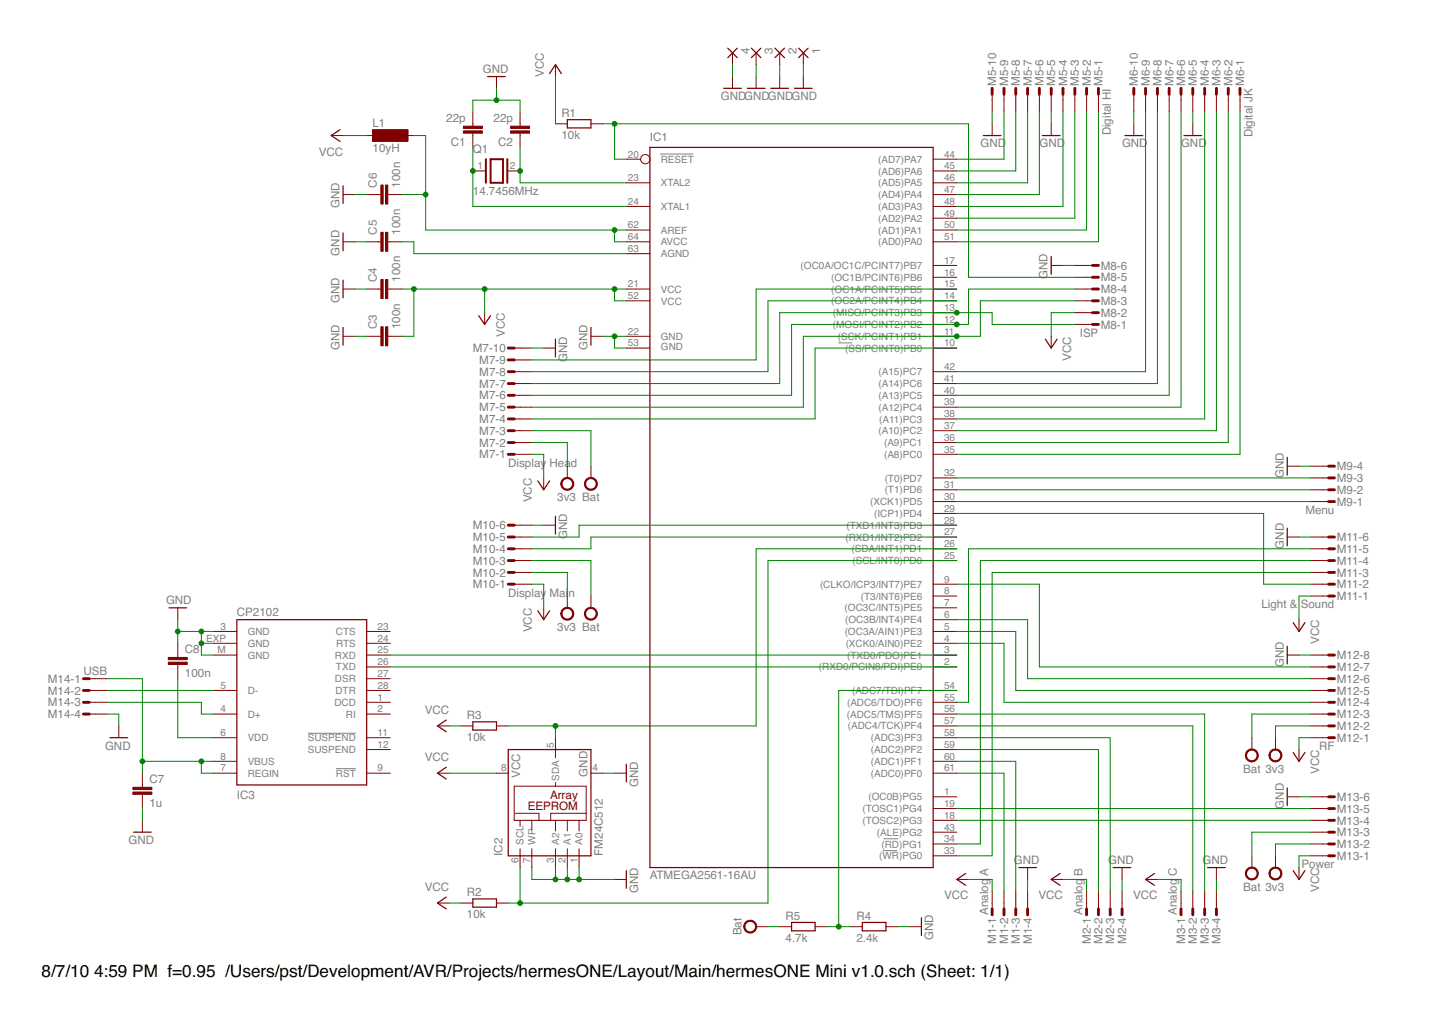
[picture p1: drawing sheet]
<svg xmlns="http://www.w3.org/2000/svg" width="297mm" height="210mm" viewBox="0 0 297 210" stroke-linecap="round" stroke-linejoin="round" font-family="sans-serif">
<defs><g id="words">
<g font-size="3.5">
<text x="8.5" y="200.4">8/7/10</text>
<text x="19.3" y="200.4">4:59 PM f=0.95 /Users/pst/Development/AVR/Projects/hermesONE/Layout/Main/hermesONE Mini v1.0.sch (Sheet: 1/1)</text>
</g>
<g font-size="2.4" fill="#808080">
<text x="153.8" y="11.1" transform="rotate(-90 153.8 11.1)">4</text>
<text x="158.7" y="11.1" transform="rotate(-90 158.7 11.1)">3</text>
<text x="163.5" y="11.1" transform="rotate(-90 163.5 11.1)">2</text>
<text x="168.4" y="11.1" transform="rotate(-90 168.4 11.1)">1</text>
<text x="99.1" y="15">GND</text>
<text x="111.6" y="15.7" transform="rotate(-90 111.6 15.7)">VCC</text>
<text x="204.5" y="17.6" transform="rotate(-90 204.5 17.6)">M5-10</text>
<text x="206.9" y="17.6" transform="rotate(-90 206.9 17.6)">M5-9</text>
<text x="209.4" y="17.6" transform="rotate(-90 209.4 17.6)">M5-8</text>
<text x="211.8" y="17.6" transform="rotate(-90 211.8 17.6)">M5-7</text>
<text x="214.2" y="17.6" transform="rotate(-90 214.2 17.6)">M5-6</text>
<text x="216.6" y="17.6" transform="rotate(-90 216.6 17.6)">M5-5</text>
<text x="219.1" y="17.6" transform="rotate(-90 219.1 17.6)">M5-4</text>
<text x="221.5" y="17.6" transform="rotate(-90 221.5 17.6)">M5-3</text>
<text x="223.9" y="17.6" transform="rotate(-90 223.9 17.6)">M5-2</text>
<text x="226.3" y="17.6" transform="rotate(-90 226.3 17.6)">M5-1</text>
<text x="233.6" y="17.6" transform="rotate(-90 233.6 17.6)">M6-10</text>
<text x="236" y="17.6" transform="rotate(-90 236 17.6)">M6-9</text>
<text x="238.4" y="17.6" transform="rotate(-90 238.4 17.6)">M6-8</text>
<text x="240.9" y="17.6" transform="rotate(-90 240.9 17.6)">M6-7</text>
<text x="243.3" y="17.6" transform="rotate(-90 243.3 17.6)">M6-6</text>
<text x="245.7" y="17.6" transform="rotate(-90 245.7 17.6)">M6-5</text>
<text x="248.1" y="17.6" transform="rotate(-90 248.1 17.6)">M6-4</text>
<text x="250.6" y="17.6" transform="rotate(-90 250.6 17.6)">M6-3</text>
<text x="253" y="17.6" transform="rotate(-90 253 17.6)">M6-2</text>
<text x="255.4" y="17.6" transform="rotate(-90 255.4 17.6)">M6-1</text>
<text x="115.2" y="24">R1</text>
<text x="147.9" y="20.5">GNDGNDGNDGND</text>
<text x="76.5" y="26.1">L1</text>
<text x="91.6" y="25">22p</text>
<text x="92.6" y="29.9">C1</text>
<text x="101.3" y="25">22p</text>
<text x="102.3" y="29.9">C2</text>
<text x="115.2" y="28.5">10k</text>
<text x="133.4" y="29">IC1</text>
<text x="228" y="27.8" transform="rotate(-90 228 27.8)">Digital HI</text>
<text x="257.1" y="28.2" transform="rotate(-90 257.1 28.2)">Digital JK</text>
<text x="65.4" y="31.9">VCC</text>
<text x="76.5" y="31.2">10yH</text>
<text x="97.1" y="31.4">Q1</text>
<text x="201.3" y="30.2">GND</text>
<text x="213.4" y="30.2">GND</text>
<text x="230.3" y="30.2">GND</text>
<text x="242.4" y="30.2">GND</text>
<text x="77.3" y="38.5" transform="rotate(-90 77.3 38.5)">C6</text>
<text x="82.2" y="38.5" transform="rotate(-90 82.2 38.5)">100n</text>
<text x="97.1" y="39.9">14.7456MHz</text>
<text x="69.7" y="42.8" transform="rotate(-90 69.7 42.8)">GND</text>
<text x="69.7" y="52.4" transform="rotate(-90 69.7 52.4)">GND</text>
<text x="77.3" y="48.2" transform="rotate(-90 77.3 48.2)">C5</text>
<text x="82.2" y="48.2" transform="rotate(-90 82.2 48.2)">100n</text>
<text x="77.3" y="57.9" transform="rotate(-90 77.3 57.9)">C4</text>
<text x="82.2" y="57.9" transform="rotate(-90 82.2 57.9)">100n</text>
<text x="215.1" y="57.3" transform="rotate(-90 215.1 57.3)">GND</text>
<text x="226" y="57.7">M8-5</text>
<text x="226" y="55.3">M8-6</text>
<text x="69.7" y="62.1" transform="rotate(-90 69.7 62.1)">GND</text>
<text x="226" y="65">M8-2</text>
<text x="226" y="62.6">M8-3</text>
<text x="226" y="60.2">M8-4</text>
<text x="69.7" y="71.8" transform="rotate(-90 69.7 71.8)">GND</text>
<text x="77.3" y="67.5" transform="rotate(-90 77.3 67.5)">C3</text>
<text x="82.2" y="67.5" transform="rotate(-90 82.2 67.5)">100n</text>
<text x="103.6" y="69.1" transform="rotate(-90 103.6 69.1)">VCC</text>
<text x="120.6" y="71.8" transform="rotate(-90 120.6 71.8)">GND</text>
<text x="221.7" y="69.1">ISP</text>
<text x="226" y="67.4">M8-1</text>
<text x="97.1" y="72.3">M7-10</text>
<text x="98.4" y="77.1">M7-8</text>
<text x="98.4" y="74.7">M7-9</text>
<text x="116.5" y="74.2" transform="rotate(-90 116.5 74.2)">GND</text>
<text x="219.9" y="74" transform="rotate(-90 219.9 74)">VCC</text>
<text x="98.4" y="82">M7-6</text>
<text x="98.4" y="79.5">M7-7</text>
<text x="98.4" y="89.2">M7-3</text>
<text x="98.4" y="86.8">M7-4</text>
<text x="98.4" y="84.4">M7-5</text>
<text x="98.4" y="94.1">M7-1</text>
<text x="98.4" y="91.7">M7-2</text>
<text x="104.3" y="95.8">Display</text>
<text x="112.8" y="95.8">Hea</text>
<text x="117.2" y="95.8">d</text>
<text x="263.5" y="98.1" transform="rotate(-90 263.5 98.1)">GND</text>
<text x="274.4" y="101.3">M9-2</text>
<text x="274.4" y="98.9">M9-3</text>
<text x="274.4" y="96.5">M9-4</text>
<text x="109.2" y="103.1" transform="rotate(-90 109.2 103.1)">VCC</text>
<text x="114.4" y="102.8">3v3 Bat</text>
<text x="268" y="105.5">Menu</text>
<text x="274.4" y="103.8">M9-1</text>
<text x="97.1" y="113.5">M10-4</text>
<text x="97.1" y="111">M10-5</text>
<text x="97.1" y="108.6">M10-6</text>
<text x="116.5" y="110.6" transform="rotate(-90 116.5 110.6)">GND</text>
<text x="263.5" y="112.6" transform="rotate(-90 263.5 112.6)">GND</text>
<text x="274.4" y="113.5">M11-5</text>
<text x="274.4" y="111">M11-6</text>
<text x="97.1" y="118.3">M10-2</text>
<text x="97.1" y="115.9">M10-3</text>
<text x="274.4" y="118.3">M11-3</text>
<text x="274.4" y="115.9">M11-4</text>
<text x="34.1" y="124">GND</text>
<text x="97.1" y="120.7">M10-1</text>
<text x="104.3" y="122.4">Display</text>
<text x="112.8" y="122.4">Mai</text>
<text x="116.7" y="122.4">n</text>
<text x="258.9" y="124.8">Light &amp;</text>
<text x="267" y="124.8">Sound</text>
<text x="274.4" y="123.1">M11-1</text>
<text x="274.4" y="120.7">M11-2</text>
<text x="48.6" y="126.4">CP2102</text>
<text x="109.2" y="129.7" transform="rotate(-90 109.2 129.7)">VCC</text>
<text x="114.4" y="129.4">3v3 Bat</text>
<text x="38" y="134">C8</text>
<text x="263.5" y="136.8" transform="rotate(-90 263.5 136.8)">GND</text>
<text x="270.8" y="132.1" transform="rotate(-90 270.8 132.1)">VCC</text>
<text x="274.4" y="137.7">M12-7</text>
<text x="274.4" y="135.3">M12-8</text>
<text x="9.8" y="140.1">M14-1</text>
<text x="9.8" y="142.5">M14-2</text>
<text x="17.1" y="138.4">USB</text>
<text x="38" y="138.9">100n</text>
<text x="274.4" y="142.5">M12-5</text>
<text x="274.4" y="140.1">M12-6</text>
<text x="9.8" y="144.9">M14-3</text>
<text x="9.8" y="147.4">M14-4</text>
<text x="87.2" y="146.5">VCC</text>
<text x="95.9" y="147.5">R3</text>
<text x="274.4" y="149.8">M12-2</text>
<text x="274.4" y="147.4">M12-3</text>
<text x="274.4" y="144.9">M12-4</text>
<text x="21.6" y="153.8">GND</text>
<text x="95.9" y="152.1">10k</text>
<text x="270.8" y="153.9">RF</text>
<text x="274.4" y="152.2">M12-1</text>
<text x="30.7" y="160.7">C7</text>
<text x="87.2" y="156.2">VCC</text>
<text x="106.8" y="159.6" transform="rotate(-90 106.8 159.6)">VCC</text>
<text x="120.6" y="159.4" transform="rotate(-90 120.6 159.4)">GND</text>
<text x="131" y="161.5" transform="rotate(-90 131 161.5)">GND</text>
<text x="255.2" y="158.5">Bat 3v3</text>
<text x="270.8" y="158.8" transform="rotate(-90 270.8 158.8)">VCC</text>
<text x="30.7" y="165.5">1u</text>
<text x="48.6" y="164">IC3</text>
<text x="263.5" y="165.9" transform="rotate(-90 263.5 165.9)">GND</text>
<text x="274.4" y="166.8">M13-5</text>
<text x="274.4" y="164.3">M13-6</text>
<text x="26.4" y="173.2">GND</text>
<text x="274.4" y="171.6">M13-3</text>
<text x="274.4" y="169.2">M13-4</text>
<text x="103.1" y="175.6" transform="rotate(-90 103.1 175.6)">IC2</text>
<text x="123.7" y="175.6" transform="rotate(-90 123.7 175.6)">FM24C512</text>
<text x="202.8" y="179.8" transform="rotate(-90 202.8 179.8)">A</text>
<text x="208.1" y="177.3">GND</text>
<text x="222.2" y="179.6" transform="rotate(-90 222.2 179.6)">B</text>
<text x="227.5" y="177.3">GND</text>
<text x="241.6" y="179.6" transform="rotate(-90 241.6 179.6)">C</text>
<text x="246.9" y="177.3">GND</text>
<text x="267.2" y="178.1">Power</text>
<text x="274.4" y="176.4">M13-1</text>
<text x="274.4" y="174">M13-2</text>
<text x="87.2" y="182.9">VCC</text>
<text x="95.9" y="183.9">R2</text>
<text x="131" y="183.3" transform="rotate(-90 131 183.3)">GND</text>
<text x="133.4" y="180.4">ATMEGA2561-16AU</text>
<text x="193.8" y="184.6">VCC</text>
<text x="213.2" y="184.6">VCC</text>
<text x="232.6" y="184.6">VCC</text>
<text x="255.2" y="182.7">Bat 3v3</text>
<text x="270.8" y="183" transform="rotate(-90 270.8 183)">VCC</text>
<text x="95.9" y="188.4">10k</text>
<text x="152.2" y="191.9" transform="rotate(-90 152.2 191.9)">Bat</text>
<text x="161.3" y="188.7">R5</text>
<text x="175.8" y="188.7">R4</text>
<text x="202.8" y="187.7" transform="rotate(-90 202.8 187.7)">Analog</text>
<text x="222.2" y="187.7" transform="rotate(-90 222.2 187.7)">Analog</text>
<text x="241.6" y="187.7" transform="rotate(-90 241.6 187.7)">Analog</text>
<text x="161.3" y="193.3">4.7k</text>
<text x="175.8" y="193.3">2.4k</text>
<text x="191.6" y="193" transform="rotate(-90 191.6 193)">GND</text>
<text x="204.5" y="193.7" transform="rotate(-90 204.5 193.7)">M1-1</text>
<text x="206.9" y="193.7" transform="rotate(-90 206.9 193.7)">M1-2</text>
<text x="209.4" y="193.7" transform="rotate(-90 209.4 193.7)">M1-3</text>
<text x="211.8" y="193.7" transform="rotate(-90 211.8 193.7)">M1-4</text>
<text x="223.9" y="193.7" transform="rotate(-90 223.9 193.7)">M2-1</text>
<text x="226.3" y="193.7" transform="rotate(-90 226.3 193.7)">M2-2</text>
<text x="228.7" y="193.7" transform="rotate(-90 228.7 193.7)">M2-3</text>
<text x="231.2" y="193.7" transform="rotate(-90 231.2 193.7)">M2-4</text>
<text x="243.3" y="193.7" transform="rotate(-90 243.3 193.7)">M3-1</text>
<text x="245.7" y="193.7" transform="rotate(-90 245.7 193.7)">M3-2</text>
<text x="248.1" y="193.7" transform="rotate(-90 248.1 193.7)">M3-3</text>
<text x="250.6" y="193.7" transform="rotate(-90 250.6 193.7)">M3-4</text>
</g>
<g font-size="2.4" fill="#800000">
<text x="108.3" y="166.1">EEPROM</text>
<text x="112.9" y="164">Array</text>
</g>
<g font-size="2.1" fill="#808080">
<text x="98" y="34.7">1</text>
<text x="104.7" y="34.7">2</text>
<text x="128.9" y="32.3">20</text>
<text x="135.6" y="33.4">RESET</text>
<text x="180.3" y="35.8">(AD6)PA6</text>
<text x="180.3" y="33.4">(AD7)PA7</text>
<text x="193.8" y="34.7">45</text>
<text x="193.8" y="32.3">44</text>
<text x="128.9" y="37.2">23</text>
<text x="135.6" y="38.2">XTAL2</text>
<text x="180.3" y="40.7">(AD4)PA4</text>
<text x="180.3" y="38.2">(AD5)PA5</text>
<text x="193.8" y="39.6">47</text>
<text x="193.8" y="37.2">46</text>
<text x="128.9" y="46.9">62</text>
<text x="128.9" y="42">24</text>
<text x="135.6" y="47.9">AREF</text>
<text x="135.6" y="43.1">XTAL1</text>
<text x="180.3" y="47.9">(AD1)PA1</text>
<text x="180.3" y="45.5">(AD2)PA2</text>
<text x="180.3" y="43.1">(AD3)PA3</text>
<text x="193.8" y="46.9">50</text>
<text x="193.8" y="44.4">49</text>
<text x="193.8" y="42">48</text>
<text x="128.9" y="51.7">63</text>
<text x="128.9" y="49.3">64</text>
<text x="135.6" y="52.8">AGND</text>
<text x="135.6" y="50.3">AVCC</text>
<text x="180.3" y="50.4">(AD0)PA0</text>
<text x="193.8" y="49.3">51</text>
<text x="128.9" y="59">21</text>
<text x="164.4" y="55.2">(OC0A/OC1C/PCINT7)PB7</text>
<text x="170.6" y="57.6">(OC1B/PCINT6)PB6</text>
<text x="193.8" y="54.1">17</text>
<text x="193.8" y="59">15</text>
<text x="193.8" y="56.5">16</text>
<text x="128.9" y="61.4">52</text>
<text x="135.6" y="60">VCC</text>
<text x="135.7" y="62.5">VCC</text>
<text x="170.6" y="60">(OC1A/PCINT5)PB5</text>
<text x="170.6" y="62.5">(OC2A/PCINT4)PB4</text>
<text x="171" y="64.9">(MISO/PCINT3)PB3</text>
<text x="193.8" y="63.8">13</text>
<text x="193.8" y="61.4">14</text>
<text x="128.9" y="68.7">22</text>
<text x="128.9" y="71.1">53</text>
<text x="135.6" y="69.7">GND</text>
<text x="135.7" y="71.9">GND</text>
<text x="171" y="67.3">(MOSI/PCINT2)PB2</text>
<text x="172" y="69.7">(SCK/PCINT1)PB1</text>
<text x="193.8" y="66.2">12</text>
<text x="193.8" y="68.7">11</text>
<text x="193.8" y="71.1">10</text>
<text x="173.5" y="72.2">(SS/PCINT0)PB0</text>
<text x="180.3" y="77">(A15)PC7</text>
<text x="193.8" y="75.9">42</text>
<text x="180.3" y="81.8">(A13)PC5</text>
<text x="180.3" y="79.4">(A14)PC6</text>
<text x="193.8" y="83.2">39</text>
<text x="193.8" y="80.8">40</text>
<text x="193.8" y="78.4">41</text>
<text x="180.3" y="89.1">(A10)PC2</text>
<text x="180.3" y="84.3">(A12)PC4</text>
<text x="180.5" y="86.7">(A11)PC3</text>
<text x="193.8" y="88">37</text>
<text x="193.8" y="85.6">38</text>
<text x="181.5" y="94">(A8)PC0</text>
<text x="181.5" y="91.5">(A9)PC1</text>
<text x="193.8" y="92.9">35</text>
<text x="193.8" y="90.5">36</text>
<text x="181.6" y="98.8">(T0)PD7</text>
<text x="181.6" y="101.2">(T1)PD6</text>
<text x="193.8" y="97.7">32</text>
<text x="193.8" y="100.2">31</text>
<text x="178.6" y="103.6">(XCK1)PD5</text>
<text x="179.4" y="106.1">(ICP1)PD4</text>
<text x="193.8" y="105">29</text>
<text x="193.8" y="107.4">28</text>
<text x="193.8" y="102.6">30</text>
<text x="173.6" y="110.9">(RXD1/INT2)PD2</text>
<text x="173.8" y="108.5">(TXD1/INT3)PD3</text>
<text x="174.8" y="113.3">(SDA/INT1)PD1</text>
<text x="193.8" y="109.8">27</text>
<text x="193.8" y="112.3">26</text>
<text x="175" y="115.8">(SCL/INT0)PD0</text>
<text x="193.8" y="119.5">9</text>
<text x="193.8" y="114.7">25</text>
<text x="168.3" y="120.6">(CLKO/ICP3/INT7)PE7</text>
<text x="173.4" y="125.5">(OC3C/INT5)PE5</text>
<text x="176.7" y="123">(T3/INT6)PE6</text>
<text x="193.8" y="124.4">7</text>
<text x="193.8" y="122">8</text>
<text x="42.3" y="131.6">EXP</text>
<text x="45.2" y="129.2">3</text>
<text x="50.8" y="130.3">GND</text>
<text x="69" y="130.3">CTS</text>
<text x="77.5" y="131.6">24</text>
<text x="77.5" y="129.2">23</text>
<text x="173.4" y="130.3">(OC3A/AIN1)PE3</text>
<text x="173.5" y="127.9">(OC3B/INT4)PE4</text>
<text x="193.8" y="129.2">5</text>
<text x="193.8" y="126.8">6</text>
<text x="193.8" y="131.6">4</text>
<text x="44.6" y="134.1">M</text>
<text x="50.8" y="132.7">GND</text>
<text x="50.8" y="135.1">GND</text>
<text x="68.8" y="135.1">RXD</text>
<text x="69" y="137.6">TXD</text>
<text x="69" y="132.7">RTS</text>
<text x="77.5" y="136.5">26</text>
<text x="77.5" y="134.1">25</text>
<text x="168.1" y="137.6">(RXD0/PCIN8/PDI)PE0</text>
<text x="173.6" y="132.7">(XCK0/AIN0)PE2</text>
<text x="173.9" y="135.1">(TXD0/PDO)PE1</text>
<text x="193.8" y="136.5">2</text>
<text x="193.8" y="134.1">3</text>
<text x="45.2" y="141.3">5</text>
<text x="50.8" y="142.4">D-</text>
<text x="68.8" y="140">DSR</text>
<text x="68.9" y="142.4">DTR</text>
<text x="77.5" y="143.8">1</text>
<text x="77.5" y="141.3">28</text>
<text x="77.5" y="138.9">27</text>
<text x="174.9" y="142.4">(ADC7/TDI)PF7</text>
<text x="193.8" y="143.8">55</text>
<text x="193.8" y="141.3">54</text>
<text x="45.2" y="146.2">4</text>
<text x="50.8" y="147.3">D+</text>
<text x="68.6" y="144.8">DCD</text>
<text x="71" y="147.2">RI</text>
<text x="77.5" y="146.2">2</text>
<text x="173.9" y="147.3">(ADC5/TMS)PF5</text>
<text x="173.9" y="144.8">(ADC6/TDO)PF6</text>
<text x="174.1" y="149.7">(ADC4/TCK)PF4</text>
<text x="193.8" y="148.6">57</text>
<text x="193.8" y="146.2">56</text>
<text x="45.2" y="151">6</text>
<text x="45.2" y="155.9">8</text>
<text x="50.8" y="152.1">VDD</text>
<text x="63.2" y="154.5">SUSPEND</text>
<text x="63.2" y="152.1">SUSPEND</text>
<text x="77.5" y="153.5">12</text>
<text x="77.5" y="151">11</text>
<text x="113.7" y="153.5" transform="rotate(-90 113.7 153.5)">5</text>
<text x="178.8" y="154.5">(ADC2)PF2</text>
<text x="178.8" y="152.1">(ADC3)PF3</text>
<text x="193.8" y="155.9">60</text>
<text x="193.8" y="153.5">59</text>
<text x="193.8" y="151">58</text>
<text x="45.2" y="158.3">7</text>
<text x="50.8" y="159.4">REGIN</text>
<text x="50.8" y="156.9">VBUS</text>
<text x="69" y="159.4">RST</text>
<text x="77.5" y="158.3">9</text>
<text x="102.9" y="158.3">8</text>
<text x="114.8" y="160.2" transform="rotate(-90 114.8 160.2)">SDA</text>
<text x="121.6" y="158.3">4</text>
<text x="178.8" y="159.4">(ADC0)PF0</text>
<text x="178.8" y="156.9">(ADC1)PF1</text>
<text x="193.8" y="158.3">61</text>
<text x="177.1" y="166.6">(TOSC1)PG4</text>
<text x="178.3" y="164.2">(OC0B)PG5</text>
<text x="193.8" y="163.1">1</text>
<text x="193.8" y="165.6">19</text>
<text x="193.8" y="168">18</text>
<text x="107.5" y="173.4" transform="rotate(-90 107.5 173.4)">SCL</text>
<text x="109.9" y="173.4" transform="rotate(-90 109.9 173.4)">WP</text>
<text x="114.8" y="173.4" transform="rotate(-90 114.8 173.4)">A2</text>
<text x="117.2" y="173.4" transform="rotate(-90 117.2 173.4)">A1</text>
<text x="119.6" y="173.4" transform="rotate(-90 119.6 173.4)">A0</text>
<text x="177.1" y="169.1">(TOSC2)PG3</text>
<text x="180" y="171.5">(ALE)PG2</text>
<text x="180.9" y="173.9">(RD)PG1</text>
<text x="193.8" y="170.4">43</text>
<text x="193.8" y="172.8">34</text>
<text x="106.4" y="177.1" transform="rotate(-90 106.4 177.1)">6</text>
<text x="108.8" y="177.1" transform="rotate(-90 108.8 177.1)">7</text>
<text x="113.7" y="177.1" transform="rotate(-90 113.7 177.1)">3</text>
<text x="116.1" y="177.1" transform="rotate(-90 116.1 177.1)">2</text>
<text x="118.5" y="177.1" transform="rotate(-90 118.5 177.1)">1</text>
<text x="180.5" y="176.3">(WR)PG0</text>
<text x="193.8" y="175.3">33</text>
</g>
</g></defs>
<g fill="#808080" stroke="#808080" stroke-width=".21">
<path d="M172.2 70.4h2.7z"/>
<path d="M181.3 174.5h2.8z"/>
<path d="M181.4 172.1h2.9z"/>
<path d="M135.5 31.6h6.7z"/>
<path d="M69 157.7h4z"/>
<path d="M63.2 150.5h9.8z"/>
</g>
<g fill="#800000" stroke="#800000" stroke-width=".25">
<path d="M133.4 30.2h58.2z"/>
<path d="M191.6 30.2v147.8z"/>
<path d="M133.4 178h58.2z"/>
<path d="M133.4 30.2v147.8z"/>
<path d="M100.1 15.7h3.6z"/>
<path d="M121.3 67.2v3.6z"/>
<path d="M70.4 67.2v3.6z"/>
<path d="M70.4 57.5v3.6z"/>
<path d="M68 27.8l1.8-1.2z"/>
<path d="M68 27.8l1.8 1.2z"/>
<path d="M70.4 47.8v3.6z"/>
<path d="M70.4 38.1v3.6z"/>
<path d="M116.5 26.2h4.8z"/>
<path d="M116.5 24.6h4.8z"/>
<path d="M121.3 24.6v1.6z"/>
<path d="M116.5 24.6v1.6z"/>
<path d="M114 13.3l1.2 1.8z"/>
<path d="M114 13.3l-1.2 1.8z"/>
<path d="M215.8 52.6v3.7z"/>
<path d="M214.6 69.6l1.2 1.8z"/>
<path d="M217 69.6l-1.2 1.8z"/>
<path d="M214 27.8h3.6z"/>
<path d="M201.9 27.8h3.6z"/>
<path d="M230.9 27.8h3.7z"/>
<path d="M243 27.8h3.7z"/>
<path d="M209.1 178h3.7z"/>
<path d="M196.4 180.4l1.8-1.2z"/>
<path d="M196.4 180.4l1.8 1.3z"/>
<path d="M228.5 178h3.6z"/>
<path d="M215.8 180.4l1.8-1.2z"/>
<path d="M215.8 180.4l1.8 1.3z"/>
<path d="M247.9 178h3.6z"/>
<path d="M235.2 180.4l1.8-1.2z"/>
<path d="M235.2 180.4l1.8 1.3z"/>
<path d="M114 69.6v3.6z"/>
<path d="M112.8 98.7l-1.2 1.8z"/>
<path d="M110.4 98.7l1.2 1.8z"/>
<path d="M104.3 153.8v21.8z"/>
<path d="M104.3 153.8h9.7z"/>
<path d="M114 153.8h7.3z"/>
<path d="M121.3 153.8v21.8z"/>
<path d="M118.9 175.6h2.4z"/>
<path d="M116.5 175.6h2.4z"/>
<path d="M114 175.6h2.5z"/>
<path d="M109.2 175.6h4.8z"/>
<path d="M106.8 175.6h2.4z"/>
<path d="M104.3 175.6h2.5z"/>
<path d="M89.8 158.6l1.8 1.3z"/>
<path d="M89.8 158.6l1.8-1.2z"/>
<path d="M128.6 156.8v3.6z"/>
<path d="M128.6 178.6v3.7z"/>
<path d="M97.1 186.1h4.8z"/>
<path d="M97.1 184.4h4.8z"/>
<path d="M101.9 184.4v1.7z"/>
<path d="M97.1 184.4v1.7z"/>
<path d="M97.1 149.8h4.8z"/>
<path d="M97.1 148.1h4.8z"/>
<path d="M101.9 148.1v1.7z"/>
<path d="M97.1 148.1v1.7z"/>
<path d="M89.8 148.9l1.8 1.3z"/>
<path d="M89.8 148.9l1.8-1.2z"/>
<path d="M89.8 185.3l1.8 1.2z"/>
<path d="M89.8 185.3l1.8-1.2z"/>
<path d="M264.2 93.8v3.7z"/>
<path d="M112.8 125.3l-1.2 1.8z"/>
<path d="M110.4 125.3l1.2 1.8z"/>
<path d="M114 105.9v3.7z"/>
<path d="M265.5 127.7l1.2 1.9z"/>
<path d="M267.9 127.7l-1.2 1.9z"/>
<path d="M264.2 108.4v3.6z"/>
<path d="M163.9 11.8l2-1.9z"/>
<path d="M163.9 9.9l2 1.9z"/>
<path d="M161 9.9l-1.9 1.9z"/>
<path d="M159.1 9.9l1.9 1.9z"/>
<path d="M156.2 9.9l-2 1.9z"/>
<path d="M154.2 9.9l2 1.9z"/>
<path d="M151.3 9.9l-1.9 1.9z"/>
<path d="M149.4 9.9l1.9 1.9z"/>
<path d="M163.1 18.1h3.6z"/>
<path d="M158.2 18.1h3.7z"/>
<path d="M153.4 18.1h3.6z"/>
<path d="M148.5 18.1h3.7z"/>
<path d="M264.2 132.6v3.6z"/>
<path d="M265.5 154.4l1.2 1.8z"/>
<path d="M267.9 154.4l-1.2 1.8z"/>
<path d="M264.2 161.7v3.6z"/>
<path d="M265.5 178.6l1.2 1.8z"/>
<path d="M267.9 178.6l-1.2 1.8z"/>
<path d="M177 191h4.9z"/>
<path d="M177 189.3h4.9z"/>
<path d="M181.9 189.3v1.7z"/>
<path d="M177 189.3v1.7z"/>
<path d="M162.5 191h4.8z"/>
<path d="M162.5 189.3h4.8z"/>
<path d="M167.3 189.3v1.7z"/>
<path d="M162.5 189.3v1.7z"/>
<path d="M189.1 188.3v3.6z"/>
<path d="M98.3 64.8l1.2 1.8z"/>
<path d="M100.7 64.8l-1.2 1.8z"/>
<path d="M48.6 161.1h26.7z"/>
<path d="M75.3 127.1v34z"/>
<path d="M48.6 127.1h26.7z"/>
<path d="M48.6 127.1v34z"/>
<path d="M22.6 151.4h3.6z"/>
<path d="M27.4 170.8h3.7z"/>
<path d="M34.7 124.7h3.6z"/>
</g>
<g fill="#800000" stroke="#800000" stroke-width=".21">
<path d="M191.6 93.2h4.8z"/>
<path d="M191.6 90.8h4.8z"/>
<path d="M191.6 88.4h4.8z"/>
<path d="M191.6 86h4.8z"/>
<path d="M191.6 83.5h4.8z"/>
<path d="M191.6 81.1h4.8z"/>
<path d="M191.6 78.7h4.8z"/>
<path d="M191.6 76.3h4.8z"/>
<path d="M191.6 49.6h4.8z"/>
<path d="M191.6 47.2h4.8z"/>
<path d="M191.6 44.8h4.8z"/>
<path d="M191.6 42.4h4.8z"/>
<path d="M191.6 39.9h4.8z"/>
<path d="M191.6 37.5h4.8z"/>
<path d="M191.6 35.1h4.8z"/>
<path d="M191.6 32.7h4.8z"/>
<path d="M191.6 158.6h4.8z"/>
<path d="M191.6 156.2h4.8z"/>
<path d="M191.6 153.8h4.8z"/>
<path d="M191.6 151.4h4.8z"/>
<path d="M191.6 148.9h4.8z"/>
<path d="M191.6 146.5h4.8z"/>
<path d="M191.6 144.1h4.8z"/>
<path d="M191.6 141.7h4.8z"/>
<path d="M191.6 170.8h4.8z"/>
<path d="M191.6 119.9h4.8z"/>
<path d="M191.6 105.3h4.8z"/>
<path d="M191.6 64.2h4.8z"/>
<path d="M191.6 66.6h4.8z"/>
<path d="M191.6 54.5h4.8z"/>
<path d="M191.6 163.5h4.8z"/>
<path d="M191.6 59.3h4.8z"/>
<path d="M191.6 56.9h4.8z"/>
<path d="M191.6 61.7h4.8z"/>
<path d="M191.6 129.6h4.8z"/>
<path d="M191.6 127.1h4.8z"/>
<path d="M191.6 124.7h4.8z"/>
<path d="M191.6 173.2h4.8z"/>
<path d="M191.6 136.8h4.8z"/>
<path d="M191.6 110.2h4.8z"/>
<path d="M191.6 69h4.8z"/>
<path d="M191.6 115h4.8z"/>
<path d="M191.6 112.6h4.8z"/>
<path d="M191.6 71.4h4.8z"/>
<path d="M191.6 98.1h4.8z"/>
<path d="M191.6 100.5h4.8z"/>
<path d="M191.6 122.3h4.8z"/>
<path d="M191.6 165.9h4.8z"/>
<path d="M191.6 168.3h4.8z"/>
<path d="M191.6 134.4h4.8z"/>
<path d="M191.6 107.8h4.8z"/>
<path d="M191.6 175.6h4.8z"/>
<path d="M191.6 132h4.8z"/>
<path d="M191.6 102.9h4.8z"/>
<path d="M128.6 52h4.8z"/>
<path d="M128.6 47.2h4.8z"/>
<path d="M128.6 49.6h4.8z"/>
<path d="M128.6 69h4.8z"/>
<path d="M128.6 71.4h4.8z"/>
<path d="M128.6 32.7h2.9z"/>
<path d="M128.6 59.3h4.8z"/>
<path d="M128.6 61.7h4.8z"/>
<path d="M128.6 42.4h4.8z"/>
<path d="M128.6 37.5h4.8z"/>
<path d="M225.5 20.6v2.4z"/>
<path d="M225.5 19.3v1.3z"/>
<path d="M223.1 20.6v2.4z"/>
<path d="M223.1 19.3v1.3z"/>
<path d="M220.6 20.6v2.4z"/>
<path d="M220.6 19.3v1.3z"/>
<path d="M218.2 20.6v2.4z"/>
<path d="M218.2 19.3v1.3z"/>
<path d="M215.8 20.6v2.4z"/>
<path d="M215.8 19.3v1.3z"/>
<path d="M213.4 20.6v2.4z"/>
<path d="M213.4 19.3v1.3z"/>
<path d="M210.9 20.6v2.4z"/>
<path d="M210.9 19.3v1.3z"/>
<path d="M208.5 20.6v2.4z"/>
<path d="M208.5 19.3v1.3z"/>
<path d="M206.1 20.6v2.4z"/>
<path d="M206.1 19.3v1.3z"/>
<path d="M203.7 20.6v2.4z"/>
<path d="M203.7 19.3v1.3z"/>
<path d="M254.6 20.6v2.4z"/>
<path d="M254.6 19.3v1.3z"/>
<path d="M252.1 20.6v2.4z"/>
<path d="M252.1 19.3v1.3z"/>
<path d="M249.7 20.6v2.4z"/>
<path d="M249.7 19.3v1.3z"/>
<path d="M247.3 20.6v2.4z"/>
<path d="M247.3 19.3v1.3z"/>
<path d="M244.9 20.6v2.4z"/>
<path d="M244.9 19.3v1.3z"/>
<path d="M242.4 20.6v2.4z"/>
<path d="M242.4 19.3v1.3z"/>
<path d="M240 20.6v2.4z"/>
<path d="M240 19.3v1.3z"/>
<path d="M237.6 20.6v2.4z"/>
<path d="M237.6 19.3v1.3z"/>
<path d="M235.2 20.6v2.4z"/>
<path d="M235.2 19.3v1.3z"/>
<path d="M232.7 20.6v2.4z"/>
<path d="M232.7 19.3v1.3z"/>
<path d="M203.7 182.9v2.4z"/>
<path d="M203.7 185.3v1.2z"/>
<path d="M206.1 182.9v2.4z"/>
<path d="M206.1 185.3v1.2z"/>
<path d="M208.5 182.9v2.4z"/>
<path d="M208.5 185.3v1.2z"/>
<path d="M210.9 182.9v2.4z"/>
<path d="M210.9 185.3v1.2z"/>
<path d="M223.1 182.9v2.4z"/>
<path d="M223.1 185.3v1.2z"/>
<path d="M225.5 182.9v2.4z"/>
<path d="M225.5 185.3v1.2z"/>
<path d="M227.9 182.9v2.4z"/>
<path d="M227.9 185.3v1.2z"/>
<path d="M230.3 182.9v2.4z"/>
<path d="M230.3 185.3v1.2z"/>
<path d="M104.3 35.1h2.5z"/>
<path d="M97.1 35.1h2.4z"/>
<path d="M97.1 27.8v2.4z"/>
<path d="M97.1 23v2.4z"/>
<path d="M97.1 27.3v.5z"/>
<path d="M97.1 25.4v.5z"/>
<path d="M106.8 27.8v2.4z"/>
<path d="M106.8 23v2.4z"/>
<path d="M106.8 27.3v.5z"/>
<path d="M106.8 25.4v.5z"/>
<path d="M101.9 15.7v2.4z"/>
<path d="M121.3 69h2.4z"/>
<path d="M75.3 69h2.4z"/>
<path d="M80.1 69h2.4z"/>
<path d="M77.7 69h.5z"/>
<path d="M79.6 69h.5z"/>
<path d="M70.4 69h2.4z"/>
<path d="M75.3 59.3h2.4z"/>
<path d="M80.1 59.3h2.4z"/>
<path d="M77.7 59.3h.5z"/>
<path d="M79.6 59.3h.5z"/>
<path d="M70.4 59.3h2.4z"/>
<path d="M68 27.8h2.4z"/>
<path d="M75.3 27.8h2.4z"/>
<path d="M82.5 27.8h2.5z"/>
<path d="M75.3 49.6h2.4z"/>
<path d="M80.1 49.6h2.4z"/>
<path d="M77.7 49.6h.5z"/>
<path d="M79.6 49.6h.5z"/>
<path d="M75.3 39.9h2.4z"/>
<path d="M80.1 39.9h2.4z"/>
<path d="M77.7 39.9h.5z"/>
<path d="M79.6 39.9h.5z"/>
<path d="M70.4 49.6h2.4z"/>
<path d="M70.4 39.9h2.4z"/>
<path d="M121.3 25.4h2.4z"/>
<path d="M114 25.4h2.5z"/>
<path d="M114 13.3v2.4z"/>
<path d="M220.6 66.6h2.5z"/>
<path d="M223.1 66.6h1.2z"/>
<path d="M220.6 64.2h2.5z"/>
<path d="M223.1 64.2h1.2z"/>
<path d="M220.6 61.7h2.5z"/>
<path d="M223.1 61.7h1.2z"/>
<path d="M220.6 59.3h2.5z"/>
<path d="M223.1 59.3h1.2z"/>
<path d="M220.6 56.9h2.5z"/>
<path d="M223.1 56.9h1.2z"/>
<path d="M220.6 54.5h2.5z"/>
<path d="M223.1 54.5h1.2z"/>
<path d="M215.8 54.5h2.4z"/>
<path d="M215.8 69v2.4z"/>
<path d="M215.8 25.4v2.4z"/>
<path d="M203.7 25.4v2.4z"/>
<path d="M232.7 25.4v2.4z"/>
<path d="M244.9 25.4v2.4z"/>
<path d="M210.9 178v2.4z"/>
<path d="M196.4 180.4h2.4z"/>
<path d="M230.3 178v2.4z"/>
<path d="M215.8 180.4h2.4z"/>
<path d="M242.4 182.9v2.4z"/>
<path d="M242.4 185.3v1.2z"/>
<path d="M244.9 182.9v2.4z"/>
<path d="M244.9 185.3v1.2z"/>
<path d="M247.3 182.9v2.4z"/>
<path d="M247.3 185.3v1.2z"/>
<path d="M249.7 182.9v2.4z"/>
<path d="M249.7 185.3v1.2z"/>
<path d="M249.7 178v2.4z"/>
<path d="M235.2 180.4h2.4z"/>
<path d="M106.8 93.2h2.4z"/>
<path d="M105.6 93.2h1.2z"/>
<path d="M106.8 90.8h2.4z"/>
<path d="M105.6 90.8h1.2z"/>
<path d="M106.8 88.4h2.4z"/>
<path d="M105.6 88.4h1.2z"/>
<path d="M106.8 86h2.4z"/>
<path d="M105.6 86h1.2z"/>
<path d="M106.8 83.5h2.4z"/>
<path d="M105.6 83.5h1.2z"/>
<path d="M106.8 81.1h2.4z"/>
<path d="M105.6 81.1h1.2z"/>
<path d="M106.8 78.7h2.4z"/>
<path d="M105.6 78.7h1.2z"/>
<path d="M106.8 76.3h2.4z"/>
<path d="M105.6 76.3h1.2z"/>
<path d="M106.8 73.9h2.4z"/>
<path d="M105.6 73.9h1.2z"/>
<path d="M106.8 71.4h2.4z"/>
<path d="M105.6 71.4h1.2z"/>
<path d="M111.6 71.4h2.4z"/>
<path d="M111.6 98.1v2.4z"/>
<path d="M116.5 95.7v2.4z"/>
<path d="M101.9 158.6h2.4z"/>
<path d="M121.3 158.6h2.4z"/>
<path d="M106.8 175.6v2.4z"/>
<path d="M114 151.4v2.4z"/>
<path d="M118.9 175.6v2.4z"/>
<path d="M116.5 175.6v2.4z"/>
<path d="M114 175.6v2.4z"/>
<path d="M109.2 175.6v2.4z"/>
<path d="M105.6 161.3v7z"/>
<path d="M105.6 161.3h8.4z"/>
<path d="M114 161.3h6.3z"/>
<path d="M120.3 161.3v5.6z"/>
<path d="M120.3 166.9v1.4z"/>
<path d="M118.9 168.3h1.4z"/>
<path d="M116.5 168.3h2.4z"/>
<path d="M114 168.3h2.5z"/>
<path d="M113.1 168.3h.9z"/>
<path d="M110.6 168.3h2.5z"/>
<path d="M109.2 168.3h1.4z"/>
<path d="M106.8 168.3h2.4z"/>
<path d="M105.6 168.3h1.2z"/>
<path d="M114 168.3v2.2z"/>
<path d="M116.5 168.3v2.2z"/>
<path d="M118.9 168.3v2.2z"/>
<path d="M114 174.1v1.5z"/>
<path d="M116.5 174.1v1.5z"/>
<path d="M118.9 174.1v1.5z"/>
<path d="M106.8 174.1v1.5z"/>
<path d="M114 153.8v1.7z"/>
<path d="M114 160.6v.7z"/>
<path d="M105.8 166.9h4.8z"/>
<path d="M113.1 166.9h7.2z"/>
<path d="M109.2 174.1v1.5z"/>
<path d="M109.2 168.3v2z"/>
<path d="M110.6 166.9v1.4z"/>
<path d="M106.8 168.3v1.2z"/>
<path d="M113.1 166.9v1.4z"/>
<path d="M89.8 158.6h2.4z"/>
<path d="M126.2 158.6h2.4z"/>
<path d="M126.2 180.4h2.4z"/>
<path d="M101.9 185.3h2.4z"/>
<path d="M94.7 185.3h2.4z"/>
<path d="M101.9 148.9h2.4z"/>
<path d="M94.7 148.9h2.4z"/>
<path d="M89.8 148.9h2.4z"/>
<path d="M89.8 185.3h2.4z"/>
<path d="M269.1 102.9h2.4z"/>
<path d="M271.5 102.9h1.2z"/>
<path d="M269.1 100.5h2.4z"/>
<path d="M271.5 100.5h1.2z"/>
<path d="M269.1 98.1h2.4z"/>
<path d="M271.5 98.1h1.2z"/>
<path d="M269.1 95.7h2.4z"/>
<path d="M271.5 95.7h1.2z"/>
<path d="M264.2 95.7h2.5z"/>
<path d="M106.8 119.9h2.4z"/>
<path d="M105.6 119.9h1.2z"/>
<path d="M106.8 117.5h2.4z"/>
<path d="M105.6 117.5h1.2z"/>
<path d="M106.8 115h2.4z"/>
<path d="M105.6 115h1.2z"/>
<path d="M106.8 112.6h2.4z"/>
<path d="M105.6 112.6h1.2z"/>
<path d="M106.8 110.2h2.4z"/>
<path d="M105.6 110.2h1.2z"/>
<path d="M106.8 107.8h2.4z"/>
<path d="M105.6 107.8h1.2z"/>
<path d="M111.6 124.7v2.4z"/>
<path d="M116.5 122.3v2.4z"/>
<path d="M111.6 107.8h2.4z"/>
<path d="M269.1 122.3h2.4z"/>
<path d="M271.5 122.3h1.2z"/>
<path d="M269.1 119.9h2.4z"/>
<path d="M271.5 119.9h1.2z"/>
<path d="M269.1 117.5h2.4z"/>
<path d="M271.5 117.5h1.2z"/>
<path d="M269.1 115h2.4z"/>
<path d="M271.5 115h1.2z"/>
<path d="M269.1 112.6h2.4z"/>
<path d="M271.5 112.6h1.2z"/>
<path d="M269.1 110.2h2.4z"/>
<path d="M271.5 110.2h1.2z"/>
<path d="M266.7 127.1v2.5z"/>
<path d="M264.2 110.2h2.5z"/>
<path d="M164.9 10.9v2.4z"/>
<path d="M160.1 10.9v2.4z"/>
<path d="M155.2 10.9v2.4z"/>
<path d="M150.4 10.9v2.4z"/>
<path d="M164.9 15.7v2.4z"/>
<path d="M160.1 15.7v2.4z"/>
<path d="M155.2 15.7v2.4z"/>
<path d="M150.4 15.7v2.4z"/>
<path d="M269.1 151.4h2.4z"/>
<path d="M271.5 151.4h1.2z"/>
<path d="M269.1 148.9h2.4z"/>
<path d="M271.5 148.9h1.2z"/>
<path d="M269.1 146.5h2.4z"/>
<path d="M271.5 146.5h1.2z"/>
<path d="M269.1 144.1h2.4z"/>
<path d="M271.5 144.1h1.2z"/>
<path d="M269.1 141.7h2.4z"/>
<path d="M271.5 141.7h1.2z"/>
<path d="M269.1 139.3h2.4z"/>
<path d="M271.5 139.3h1.2z"/>
<path d="M269.1 136.8h2.4z"/>
<path d="M271.5 136.8h1.2z"/>
<path d="M269.1 134.4h2.4z"/>
<path d="M271.5 134.4h1.2z"/>
<path d="M264.2 134.4h2.5z"/>
<path d="M266.7 153.8v2.4z"/>
<path d="M261.8 151.4v2.4z"/>
<path d="M257 151.4v2.4z"/>
<path d="M269.1 175.6h2.4z"/>
<path d="M271.5 175.6h1.2z"/>
<path d="M269.1 173.2h2.4z"/>
<path d="M271.5 173.2h1.2z"/>
<path d="M269.1 170.8h2.4z"/>
<path d="M271.5 170.8h1.2z"/>
<path d="M269.1 168.3h2.4z"/>
<path d="M271.5 168.3h1.2z"/>
<path d="M269.1 165.9h2.4z"/>
<path d="M271.5 165.9h1.2z"/>
<path d="M269.1 163.5h2.4z"/>
<path d="M271.5 163.5h1.2z"/>
<path d="M264.2 163.5h2.5z"/>
<path d="M266.7 178v2.4z"/>
<path d="M261.8 175.6v2.4z"/>
<path d="M257 175.6v2.4z"/>
<path d="M121.3 95.7v2.4z"/>
<path d="M121.3 122.3v2.4z"/>
<path d="M181.9 190.1h2.4z"/>
<path d="M174.6 190.1h2.4z"/>
<path d="M167.3 190.1h2.5z"/>
<path d="M160.1 190.1h2.4z"/>
<path d="M186.7 190.1h2.4z"/>
<path d="M155.2 190.1h2.4z"/>
<path d="M99.5 64.2v2.4z"/>
<path d="M19.5 139.3h2.5z"/>
<path d="M18.3 139.3h1.2z"/>
<path d="M19.5 141.7h2.5z"/>
<path d="M18.3 141.7h1.2z"/>
<path d="M19.5 144.1h2.5z"/>
<path d="M18.3 144.1h1.2z"/>
<path d="M19.5 146.5h2.5z"/>
<path d="M18.3 146.5h1.2z"/>
<path d="M43.8 158.6h4.8z"/>
<path d="M43.8 151.4h4.8z"/>
<path d="M43.8 129.6h4.8z"/>
<path d="M43.8 156.2h4.8z"/>
<path d="M43.8 146.5h4.8z"/>
<path d="M43.8 141.7h4.8z"/>
<path d="M75.3 158.6h4.8z"/>
<path d="M75.3 153.8h4.8z"/>
<path d="M75.3 151.4h4.8z"/>
<path d="M75.3 146.5h4.8z"/>
<path d="M75.3 144.1h4.8z"/>
<path d="M75.3 141.7h4.8z"/>
<path d="M75.3 139.3h4.8z"/>
<path d="M75.3 136.8h4.8z"/>
<path d="M75.3 134.4h4.8z"/>
<path d="M75.3 132h4.8z"/>
<path d="M75.3 129.6h4.8z"/>
<path d="M43.8 132h4.8z"/>
<path d="M43.8 134.4h4.8z"/>
<path d="M24.4 148.9v2.5z"/>
<path d="M29.2 158.6v2.5z"/>
<path d="M29.2 163.5v2.4z"/>
<path d="M29.2 161.1v.4z"/>
<path d="M29.2 163v.5z"/>
<path d="M29.2 168.3v2.5z"/>
<path d="M36.5 132v2.4z"/>
<path d="M36.5 136.8v2.5z"/>
<path d="M36.5 134.4v.5z"/>
<path d="M36.5 136.4v.4z"/>
<path d="M36.5 124.7v2.4z"/>
<path d="M115.5 98.3a1.34 1.34 0 0 1 2.1 .3 1.34 1.34 0 0 1-.8 2 1.34 1.34 0 0 1-1.7-1.3h.3a1.09 1.09 0 0 1 1.5-1 1.09 1.09 0 0 1 .3 1.8 1.09 1.09 0 0 1-1.8-.5v-.3h-.3z" fill-rule="evenodd"/>
<path d="M115.5 125a1.34 1.34 0 0 1 2.1 .2 1.34 1.34 0 0 1-.8 2 1.34 1.34 0 0 1-1.7-1.3h.3a1.09 1.09 0 0 1 1.5-1 1.09 1.09 0 0 1 .3 1.8 1.09 1.09 0 0 1-1.8-.5v-.3h-.3z" fill-rule="evenodd"/>
<path d="M260.9 154.1a1.33 1.33 0 0 1 2.1 .2 1.33 1.33 0 0 1-.8 2 1.33 1.33 0 0 1-1.7-1.3h.2a1.08 1.08 0 0 1 1.6-1 1.08 1.08 0 0 1 .2 1.8 1.08 1.08 0 0 1-1.7-.5l-.1-.3h-.2z" fill-rule="evenodd"/>
<path d="M256 154.1a1.33 1.33 0 0 1 2.1 .2 1.33 1.33 0 0 1-.8 2 1.33 1.33 0 0 1-1.6-1.3h.2a1.08 1.08 0 0 1 1.5-1 1.08 1.08 0 0 1 .3 1.8 1.08 1.08 0 0 1-1.8-.5v-.3h-.2z" fill-rule="evenodd"/>
<path d="M260.9 178.3a1.33 1.33 0 0 1 2.1 .2 1.33 1.33 0 0 1-.8 2 1.33 1.33 0 0 1-1.7-1.3h.2a1.09 1.09 0 0 1 1.6-1 1.09 1.09 0 0 1 .2 1.8 1.09 1.09 0 0 1-1.7-.5l-.1-.3h-.2z" fill-rule="evenodd"/>
<path d="M256 178.3a1.33 1.33 0 0 1 2.1 .2 1.33 1.33 0 0 1-.8 2 1.33 1.33 0 0 1-1.6-1.3h.2a1.09 1.09 0 0 1 1.5-1 1.09 1.09 0 0 1 .3 1.8 1.09 1.09 0 0 1-1.8-.5v-.3h-.2z" fill-rule="evenodd"/>
<path d="M120.4 98.3a1.33 1.33 0 0 1 2 .3 1.33 1.33 0 0 1-.7 1.9 1.33 1.33 0 0 1-1.7-1.2h.2a1.09 1.09 0 0 1 1.5-1 1.09 1.09 0 0 1 .3 1.8 1.09 1.09 0 0 1-1.8-.5v-.3h-.2z" fill-rule="evenodd"/>
<path d="M120.4 125a1.33 1.33 0 0 1 2 .2 1.33 1.33 0 0 1-.7 2 1.33 1.33 0 0 1-1.7-1.3h.2a1.09 1.09 0 0 1 1.5-1 1.09 1.09 0 0 1 .3 1.8 1.09 1.09 0 0 1-1.8-.5v-.3h-.2z" fill-rule="evenodd"/>
<path d="M153.1 189.2a1.34 1.34 0 0 1 2.1 .2 1.34 1.34 0 0 1-.8 2 1.34 1.34 0 0 1-1.7-1.3h.2a1.1 1.1 0 0 1 1.5-1 1.1 1.1 0 0 1 .3 1.8 1.1 1.1 0 0 1-1.7-.5l-.1-.3h-.2z" fill-rule="evenodd"/>
</g>
<circle cx="132.5" cy="32.7" r=".95" fill="none" stroke="#800000" stroke-width=".21"/>
<g fill="#800000" stroke="#800000" stroke-width=".59">
<path d="M225.5 18.1v1.2z"/>
<path d="M223.1 18.1v1.2z"/>
<path d="M220.6 18.1v1.2z"/>
<path d="M218.2 18.1v1.2z"/>
<path d="M215.8 18.1v1.2z"/>
<path d="M213.4 18.1v1.2z"/>
<path d="M210.9 18.1v1.2z"/>
<path d="M208.5 18.1v1.2z"/>
<path d="M206.1 18.1v1.2z"/>
<path d="M203.7 18.1v1.2z"/>
<path d="M254.6 18.1v1.2z"/>
<path d="M252.1 18.1v1.2z"/>
<path d="M249.7 18.1v1.2z"/>
<path d="M247.3 18.1v1.2z"/>
<path d="M244.9 18.1v1.2z"/>
<path d="M242.4 18.1v1.2z"/>
<path d="M240 18.1v1.2z"/>
<path d="M237.6 18.1v1.2z"/>
<path d="M235.2 18.1v1.2z"/>
<path d="M232.7 18.1v1.2z"/>
<path d="M203.7 186.5v1.2z"/>
<path d="M206.1 186.5v1.2z"/>
<path d="M208.5 186.5v1.2z"/>
<path d="M210.9 186.5v1.2z"/>
<path d="M223.1 186.5v1.2z"/>
<path d="M225.5 186.5v1.2z"/>
<path d="M227.9 186.5v1.2z"/>
<path d="M230.3 186.5v1.2z"/>
<path d="M224.3 66.6h1.2z"/>
<path d="M224.3 64.2h1.2z"/>
<path d="M224.3 61.7h1.2z"/>
<path d="M224.3 59.3h1.2z"/>
<path d="M224.3 56.9h1.2z"/>
<path d="M224.3 54.5h1.2z"/>
<path d="M242.4 186.5v1.2z"/>
<path d="M244.9 186.5v1.2z"/>
<path d="M247.3 186.5v1.2z"/>
<path d="M249.7 186.5v1.2z"/>
<path d="M104.3 93.2h1.3z"/>
<path d="M104.3 90.8h1.3z"/>
<path d="M104.3 88.4h1.3z"/>
<path d="M104.3 86h1.3z"/>
<path d="M104.3 83.5h1.3z"/>
<path d="M104.3 81.1h1.3z"/>
<path d="M104.3 78.7h1.3z"/>
<path d="M104.3 76.3h1.3z"/>
<path d="M104.3 73.9h1.3z"/>
<path d="M104.3 71.4h1.3z"/>
<path d="M272.7 102.9h1.2z"/>
<path d="M272.7 100.5h1.2z"/>
<path d="M272.7 98.1h1.2z"/>
<path d="M272.7 95.7h1.2z"/>
<path d="M104.3 119.9h1.3z"/>
<path d="M104.3 117.5h1.3z"/>
<path d="M104.3 115h1.3z"/>
<path d="M104.3 112.6h1.3z"/>
<path d="M104.3 110.2h1.3z"/>
<path d="M104.3 107.8h1.3z"/>
<path d="M272.7 122.3h1.2z"/>
<path d="M272.7 119.9h1.2z"/>
<path d="M272.7 117.5h1.2z"/>
<path d="M272.7 115h1.2z"/>
<path d="M272.7 112.6h1.2z"/>
<path d="M272.7 110.2h1.2z"/>
<path d="M272.7 151.4h1.2z"/>
<path d="M272.7 148.9h1.2z"/>
<path d="M272.7 146.5h1.2z"/>
<path d="M272.7 144.1h1.2z"/>
<path d="M272.7 141.7h1.2z"/>
<path d="M272.7 139.3h1.2z"/>
<path d="M272.7 136.8h1.2z"/>
<path d="M272.7 134.4h1.2z"/>
<path d="M272.7 175.6h1.2z"/>
<path d="M272.7 173.2h1.2z"/>
<path d="M272.7 170.8h1.2z"/>
<path d="M272.7 168.3h1.2z"/>
<path d="M272.7 165.9h1.2z"/>
<path d="M272.7 163.5h1.2z"/>
<path d="M17.1 139.3h1.2z"/>
<path d="M17.1 141.7h1.2z"/>
<path d="M17.1 144.1h1.2z"/>
<path d="M17.1 146.5h1.2z"/>
</g>
<g fill="#800000" stroke="#800000" stroke-width=".4">
<path d="M100.7 32.7h2.6z"/>
<path d="M103.3 32.7v4.8z"/>
<path d="M100.7 37.5h2.6z"/>
<path d="M100.7 32.7v4.8z"/>
<path d="M104.1 32.7v4.8z"/>
<path d="M99.7 32.7v4.8z"/>
</g>
<g fill="#800000" stroke="#800000" stroke-width=".21">
<path d="M95.1 25.9h3.9v.5h-3.9z"/>
<path d="M95.1 26.9h3.9v.4h-3.9z"/>
<path d="M104.8 25.9h3.9v.5h-3.9z"/>
<path d="M104.8 26.9h3.9v.4h-3.9z"/>
<path d="M79.1 67.1h.5v3.9h-.5z"/>
<path d="M78.2 67.1h.5v3.9h-.5z"/>
<path d="M79.1 57.4h.5v3.9h-.5z"/>
<path d="M78.2 57.4h.5v3.9h-.5z"/>
<path d="M76.5 26.6h7.3v2.4h-7.3z"/>
<path d="M79.1 47.7h.5v3.9h-.5z"/>
<path d="M78.2 47.7h.5v3.9h-.5z"/>
<path d="M79.1 38h.5v3.9h-.5z"/>
<path d="M78.2 38h.5v3.9h-.5z"/>
<path d="M27.3 162.5h3.9v.5h-3.9z"/>
<path d="M27.3 161.5h3.9v.5h-3.9z"/>
<path d="M34.5 135.9h3.9v.4h-3.9z"/>
<path d="M34.5 134.9h3.9v.5h-3.9z"/>
</g>
<g fill="#008000" stroke="#008000" stroke-width=".21">
<path d="M97.1 30.2v4.9z"/>
<path d="M97.1 35.1v7.3z"/>
<path d="M97.1 42.4h31.5z"/>
<path d="M106.8 30.2v4.9z"/>
<path d="M106.8 35.1v2.4z"/>
<path d="M106.8 37.5h21.8z"/>
<path d="M101.9 18.1v2.5z"/>
<path d="M106.8 20.6v2.4z"/>
<path d="M101.9 20.6h4.9z"/>
<path d="M97.1 20.6h4.8z"/>
<path d="M97.1 20.6v2.4z"/>
<path d="M123.7 69h2.5z"/>
<path d="M126.2 69v2.4z"/>
<path d="M126.2 71.4h2.4z"/>
<path d="M126.2 69h2.4z"/>
<path d="M72.8 69h2.5z"/>
<path d="M72.8 59.3h2.5z"/>
<path d="M72.8 39.9h2.5z"/>
<path d="M72.8 49.6h2.5z"/>
<path d="M218.2 54.5h2.4z"/>
<path d="M203.7 23v2.4z"/>
<path d="M215.8 23v2.4z"/>
<path d="M232.7 23v2.4z"/>
<path d="M244.9 23v2.4z"/>
<path d="M210.9 180.4v2.5z"/>
<path d="M230.3 180.4v2.5z"/>
<path d="M249.7 180.4v2.5z"/>
<path d="M109.2 71.4h2.4z"/>
<path d="M123.7 158.6h2.5z"/>
<path d="M114 180.4h2.5z"/>
<path d="M116.5 178v2.4z"/>
<path d="M116.5 180.4h2.4z"/>
<path d="M118.9 178v2.4z"/>
<path d="M118.9 180.4h7.3z"/>
<path d="M109.2 178v2.4z"/>
<path d="M109.2 180.4h4.8z"/>
<path d="M114 178v2.4z"/>
<path d="M266.7 95.7h2.4z"/>
<path d="M109.2 107.8h2.4z"/>
<path d="M266.7 110.2h2.4z"/>
<path d="M150.4 13.3v2.4z"/>
<path d="M155.2 13.3v2.4z"/>
<path d="M160.1 13.3v2.4z"/>
<path d="M164.9 13.3v2.4z"/>
<path d="M266.7 134.4h2.4z"/>
<path d="M266.7 163.5h2.4z"/>
<path d="M184.3 190.1h2.4z"/>
<path d="M24.4 146.5v2.4z"/>
<path d="M22 146.5h2.4z"/>
<path d="M29.2 165.9v2.4z"/>
<path d="M41.3 134.4h2.5z"/>
<path d="M41.3 132v2.4z"/>
<path d="M41.3 129.6v2.4z"/>
<path d="M41.3 129.6h2.5z"/>
<path d="M41.3 132h2.5z"/>
<path d="M36.5 129.6h4.8z"/>
<path d="M36.5 129.6v2.4z"/>
<path d="M36.5 127.1v2.5z"/>
<path d="M85 27.8h2.4z"/>
<path d="M87.4 27.8v12.1z"/>
<path d="M87.4 39.9v7.3z"/>
<path d="M87.4 47.2h38.8z"/>
<path d="M126.2 47.2h2.4z"/>
<path d="M126.2 49.6h2.4z"/>
<path d="M126.2 47.2v2.4z"/>
<path d="M82.5 39.9h4.9z"/>
<path d="M82.5 49.6h2.5z"/>
<path d="M85 49.6v2.4z"/>
<path d="M85 52h43.6z"/>
<path d="M126.2 32.7h2.4z"/>
<path d="M126.2 25.4v7.3z"/>
<path d="M123.7 25.4h2.5z"/>
<path d="M126.2 25.4h72.6z"/>
<path d="M198.8 25.4v31.5z"/>
<path d="M198.8 56.9h21.8z"/>
<path d="M196.4 69h4.9z"/>
<path d="M201.3 61.7v7.3z"/>
<path d="M201.3 61.7h19.3z"/>
<path d="M164.9 69v14.5z"/>
<path d="M164.9 69h31.5z"/>
<path d="M109.2 83.5h55.7z"/>
<path d="M198.8 59.3h21.8z"/>
<path d="M198.8 59.3v7.3z"/>
<path d="M196.4 66.6h2.4z"/>
<path d="M162.5 66.6v14.5z"/>
<path d="M162.5 66.6h33.9z"/>
<path d="M109.2 81.1h53.3z"/>
<path d="M196.4 64.2h7.3z"/>
<path d="M203.7 64.2v2.4z"/>
<path d="M203.7 66.6h16.9z"/>
<path d="M160.1 64.2v14.5z"/>
<path d="M160.1 64.2h36.3z"/>
<path d="M109.2 78.7h50.9z"/>
<path d="M225.5 23v26.6z"/>
<path d="M196.4 49.6h29.1z"/>
<path d="M223.1 23v24.2z"/>
<path d="M196.4 47.2h26.7z"/>
<path d="M220.6 23v21.8z"/>
<path d="M196.4 44.8h24.2z"/>
<path d="M218.2 23v19.4z"/>
<path d="M196.4 42.4h21.8z"/>
<path d="M213.4 23v16.9z"/>
<path d="M196.4 39.9h17z"/>
<path d="M210.9 23v14.5z"/>
<path d="M196.4 37.5h14.5z"/>
<path d="M208.5 23v12.1z"/>
<path d="M196.4 35.1h12.1z"/>
<path d="M206.1 23v9.7z"/>
<path d="M196.4 32.7h9.7z"/>
<path d="M254.6 23v70.2z"/>
<path d="M196.4 93.2h58.2z"/>
<path d="M196.4 90.8h55.7z"/>
<path d="M252.1 23v67.8z"/>
<path d="M249.7 23v65.4z"/>
<path d="M196.4 88.4h53.3z"/>
<path d="M196.4 86h50.9z"/>
<path d="M247.3 23v63z"/>
<path d="M242.4 23v60.5z"/>
<path d="M196.4 83.5h46z"/>
<path d="M240 23v58.1z"/>
<path d="M196.4 81.1h43.6z"/>
<path d="M196.4 78.7h41.2z"/>
<path d="M237.6 23v55.7z"/>
<path d="M235.2 23v53.3z"/>
<path d="M196.4 76.3h38.8z"/>
<path d="M206.1 158.6v24.3z"/>
<path d="M196.4 158.6h9.7z"/>
<path d="M196.4 156.2h12.1z"/>
<path d="M208.5 156.2v26.7z"/>
<path d="M225.5 153.8v29.1z"/>
<path d="M196.4 153.8h29.1z"/>
<path d="M196.4 151.4h31.5z"/>
<path d="M227.9 151.4v31.5z"/>
<path d="M196.4 148.9h48.5z"/>
<path d="M244.9 148.9v34z"/>
<path d="M196.4 146.5h50.9z"/>
<path d="M247.3 146.5v36.4z"/>
<path d="M167.3 71.4v14.6z"/>
<path d="M167.3 71.4h29.1z"/>
<path d="M109.2 86h58.1z"/>
<path d="M157.6 61.7v14.6z"/>
<path d="M157.6 61.7h38.8z"/>
<path d="M109.2 76.3h48.4z"/>
<path d="M155.2 59.3h41.2z"/>
<path d="M155.2 59.3v14.6z"/>
<path d="M109.2 73.9h46z"/>
<path d="M106.8 178v7.3z"/>
<path d="M104.3 185.3h2.5z"/>
<path d="M106.8 185.3h50.8z"/>
<path d="M157.6 115v70.3z"/>
<path d="M157.6 115h38.8z"/>
<path d="M104.3 148.9h9.7z"/>
<path d="M114 148.9v2.5z"/>
<path d="M114 148.9h41.2z"/>
<path d="M155.2 112.6v36.3z"/>
<path d="M155.2 112.6h41.2z"/>
<path d="M196.4 102.9h72.7z"/>
<path d="M196.4 100.5h72.7z"/>
<path d="M196.4 98.1h72.7z"/>
<path d="M121.3 110.2v2.4z"/>
<path d="M121.3 110.2h75.1z"/>
<path d="M109.2 112.6h12.1z"/>
<path d="M118.9 107.8h77.5z"/>
<path d="M118.9 107.8v2.4z"/>
<path d="M109.2 110.2h9.7z"/>
<path d="M259.4 119.9h9.7z"/>
<path d="M259.4 105.3v14.6z"/>
<path d="M196.4 105.3h63z"/>
<path d="M198.8 112.6h70.3z"/>
<path d="M198.8 112.6v31.5z"/>
<path d="M196.4 144.1h2.4z"/>
<path d="M206.1 144.1h63z"/>
<path d="M206.1 132v12.1z"/>
<path d="M196.4 132h9.7z"/>
<path d="M208.5 141.7h60.6z"/>
<path d="M208.5 129.6v12.1z"/>
<path d="M196.4 129.6h12.1z"/>
<path d="M210.9 139.3h58.2z"/>
<path d="M210.9 127.1v12.2z"/>
<path d="M196.4 127.1h14.5z"/>
<path d="M196.4 119.9h17z"/>
<path d="M213.4 119.9v16.9z"/>
<path d="M213.4 136.8h55.7z"/>
<path d="M203.7 117.5h65.4z"/>
<path d="M203.7 117.5v58.1z"/>
<path d="M196.4 175.6h7.3z"/>
<path d="M196.4 173.2h4.9z"/>
<path d="M201.3 115v58.2z"/>
<path d="M201.3 115h67.8z"/>
<path d="M196.4 168.3h72.7z"/>
<path d="M196.4 165.9h72.7z"/>
<path d="M121.3 88.4v7.3z"/>
<path d="M109.2 88.4h12.1z"/>
<path d="M257 170.8v4.8z"/>
<path d="M257 170.8h12.1z"/>
<path d="M121.3 115v7.3z"/>
<path d="M109.2 115h12.1z"/>
<path d="M257 146.5v4.9z"/>
<path d="M257 146.5h12.1z"/>
<path d="M157.6 190.1h2.5z"/>
<path d="M92.2 185.3h2.5z"/>
<path d="M92.2 158.6h9.7z"/>
<path d="M92.2 148.9h2.5z"/>
<path d="M109.2 93.2h2.4z"/>
<path d="M111.6 93.2v4.9z"/>
<path d="M266.7 175.6v2.4z"/>
<path d="M266.7 175.6h2.4z"/>
<path d="M266.7 151.4v2.4z"/>
<path d="M266.7 151.4h2.4z"/>
<path d="M266.7 122.3h2.4z"/>
<path d="M266.7 122.3v4.8z"/>
<path d="M242.4 180.4v2.5z"/>
<path d="M237.6 180.4h4.8z"/>
<path d="M223.1 180.4v2.5z"/>
<path d="M218.2 180.4h4.9z"/>
<path d="M198.8 180.4h4.9z"/>
<path d="M203.7 180.4v2.5z"/>
<path d="M111.6 119.9v4.8z"/>
<path d="M109.2 119.9h2.4z"/>
<path d="M82.5 59.3h2.5z"/>
<path d="M85 59.3h14.5z"/>
<path d="M99.5 59.3h26.7z"/>
<path d="M126.2 59.3h2.4z"/>
<path d="M126.2 61.7h2.4z"/>
<path d="M82.5 69h2.5z"/>
<path d="M126.2 59.3v2.4z"/>
<path d="M85 59.3v9.7z"/>
<path d="M99.5 59.3v4.9z"/>
<path d="M70.4 27.8h4.9z"/>
<path d="M114 15.7v9.7z"/>
<path d="M215.8 64.2h4.8z"/>
<path d="M215.8 64.2v4.8z"/>
<path d="M169.8 190.1h2.4z"/>
<path d="M172.2 190.1h2.4z"/>
<path d="M172.2 141.7v48.4z"/>
<path d="M172.2 141.7h24.2z"/>
<path d="M261.8 173.2v2.4z"/>
<path d="M261.8 173.2h7.3z"/>
<path d="M261.8 148.9v2.5z"/>
<path d="M261.8 148.9h7.3z"/>
<path d="M116.5 117.5v4.8z"/>
<path d="M109.2 117.5h7.3z"/>
<path d="M116.5 90.8v4.9z"/>
<path d="M109.2 90.8h7.3z"/>
<path d="M80.1 136.8h116.3z"/>
<path d="M22 141.7h21.8z"/>
<path d="M22 144.1h19.3z"/>
<path d="M41.3 144.1v2.4z"/>
<path d="M41.3 146.5h2.5z"/>
<path d="M41.3 158.6h2.5z"/>
<path d="M41.3 156.2v2.4z"/>
<path d="M41.3 156.2h2.5z"/>
<path d="M29.2 156.2h12.1z"/>
<path d="M29.2 139.3v16.9z"/>
<path d="M22 139.3h7.2z"/>
<path d="M29.2 156.2v2.4z"/>
<path d="M36.5 151.4h7.3z"/>
<path d="M36.5 139.3v12.1z"/>
<path d="M80.1 134.4h116.3z"/>
<circle cx="97.1" cy="35.1" r=".49"/>
<circle cx="106.8" cy="35.1" r=".49"/>
<circle cx="101.9" cy="20.6" r=".49"/>
<circle cx="126.2" cy="69" r=".49"/>
<circle cx="114" cy="180.4" r=".49"/>
<circle cx="116.5" cy="180.4" r=".49"/>
<circle cx="118.9" cy="180.4" r=".49"/>
<circle cx="41.3" cy="129.6" r=".49"/>
<circle cx="41.3" cy="132" r=".49"/>
<circle cx="36.5" cy="129.6" r=".49"/>
<circle cx="126.2" cy="47.2" r=".49"/>
<circle cx="87.4" cy="39.9" r=".49"/>
<circle cx="126.2" cy="25.4" r=".49"/>
<circle cx="196.4" cy="69" r=".49"/>
<circle cx="196.4" cy="66.6" r=".49"/>
<circle cx="196.4" cy="64.2" r=".49"/>
<circle cx="106.8" cy="185.3" r=".49"/>
<circle cx="114" cy="148.9" r=".49"/>
<circle cx="85" cy="59.3" r=".49"/>
<circle cx="126.2" cy="59.3" r=".49"/>
<circle cx="99.5" cy="59.3" r=".49"/>
<circle cx="172.2" cy="190.1" r=".49"/>
<circle cx="41.3" cy="156.2" r=".49"/>
<circle cx="29.2" cy="156.2" r=".49"/>
</g>
<use href="#words"/>
</svg>
